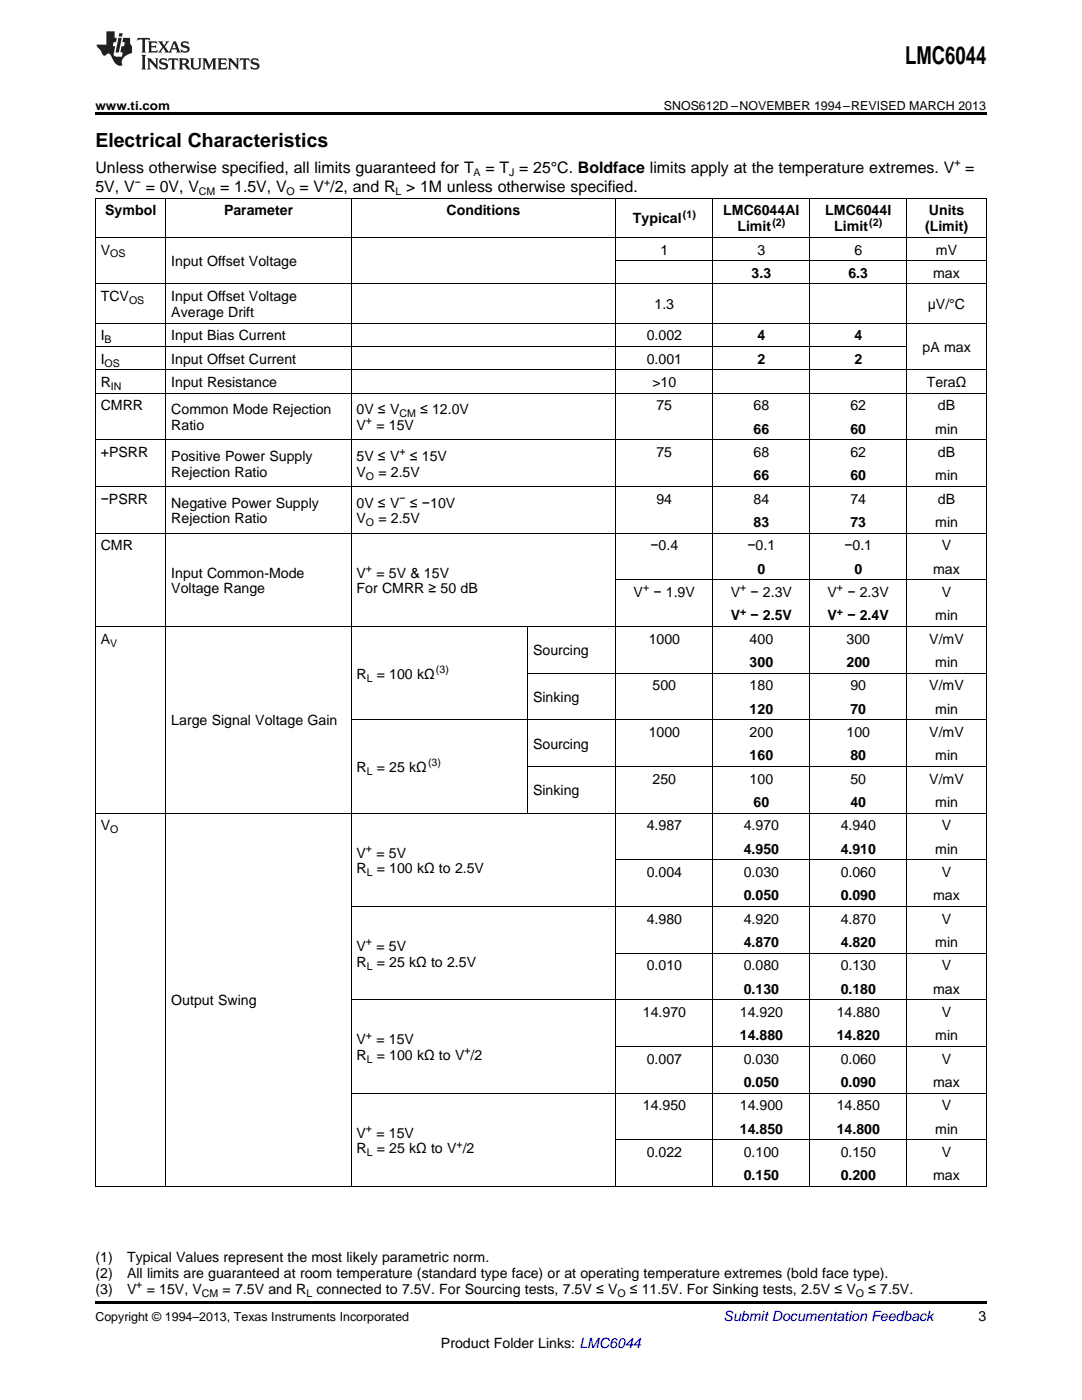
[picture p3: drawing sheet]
<svg xmlns="http://www.w3.org/2000/svg" width="216mm" height="279mm" viewBox="0 0 216 279" stroke-linecap="round" stroke-linejoin="round" font-family="sans-serif">
<defs><g id="words">
<text font-size="4.9" x="180.6" y="12.8">LMC6044</text>
<text font-size="3.9" x="19" y="29.3">Electrical Characteristics</text>
<g font-size="3.2">
<text x="19" y="34.4">Unless otherwise specified, all limits guaranteed for T</text>
<text x="96.9" y="34.4">= T = 25°C. Boldface limits apply at the temperature extremes. V =</text>
<text x="19" y="38.3">5V, V = 0V, V</text>
<text x="43.9" y="38.3">= 1.5V, V</text>
<text x="59.8" y="38.3">= V /2, and R &gt; 1M unless otherwise specified.</text>
</g>
<g font-size="2.8">
<text x="21" y="43">Symbol</text>
<text x="44.7" y="43">Parameter</text>
<text x="89.1" y="43">Conditions</text>
<text x="126.3" y="44.6">Typical</text>
<text x="144.3" y="43">LMC6044AI</text>
<text x="147.1" y="46.1">Limit</text>
<text x="164.7" y="43">LMC6044I</text>
<text x="166.5" y="46.1">Limit</text>
<text x="184.6" y="46.1">(Limit)</text>
<text x="185.3" y="43">Units</text>
<text x="20.1" y="50.8">V</text>
<text x="34.2" y="53.1">Input Offset Voltage</text>
<text x="131.8" y="50.8">1</text>
<text x="151.2" y="50.8">3</text>
<text x="170.5" y="50.8">6</text>
<text x="186.8" y="50.8">mV</text>
<text x="150" y="55.5">3.3</text>
<text x="169.3" y="55.5">6.3</text>
<text x="186.2" y="55.5">max</text>
<text x="20.1" y="60.1">TCV</text>
<text x="34.2" y="60.1">Input Offset Voltage</text>
<text x="34.2" y="63.3">Average Drift</text>
<text x="130.6" y="61.7">1.3</text>
<text x="185.1" y="61.7">μV/°C</text>
<text x="20.1" y="67.9">I</text>
<text x="34.2" y="67.9">Input Bias Current</text>
<text x="129" y="67.9">0.002</text>
<text x="151.2" y="67.9">4</text>
<text x="170.5" y="67.9">4</text>
<text x="184.1" y="70.3">pA max</text>
<text x="20.1" y="72.6">I</text>
<text x="20.1" y="77.3">R</text>
<text x="34.2" y="72.6">Input Offset Current</text>
<text x="34.2" y="77.3">Input Resistance</text>
<text x="129" y="72.6">0.001</text>
<text x="130.2" y="77.3">&gt;10</text>
<text x="151.2" y="72.6">2</text>
<text x="170.5" y="72.6">2</text>
<text x="184.9" y="77.3">TeraΩ</text>
<text x="20.1" y="81.9">CMRR</text>
<text x="34.2" y="82.7">Common Mode Rejection</text>
<text x="71.2" y="82.7">0V ≤ V</text>
<text x="83.8" y="82.7">≤ 12.0V</text>
<text x="131" y="81.9">75</text>
<text x="150.4" y="81.9">68</text>
<text x="169.7" y="81.9">62</text>
<text x="187.1" y="81.9">dB</text>
<text x="34.2" y="85.8">Ratio</text>
<text x="71.2" y="85.8">V</text>
<text x="75.1" y="85.8">= 15V</text>
<text x="150.4" y="86.6">66</text>
<text x="169.7" y="86.6">60</text>
<text x="186.6" y="86.6">min</text>
<text x="20.1" y="91.2">+PSRR</text>
<text x="34.2" y="92">Positive Power Supply</text>
<text x="34.2" y="95.1">Rejection Ratio</text>
<text x="71.2" y="92">5V ≤ V</text>
<text x="71.2" y="95.1">V</text>
<text x="75.5" y="95.1">= 2.5V</text>
<text x="81.8" y="92">≤ 15V</text>
<text x="131" y="91.2">75</text>
<text x="150.4" y="91.2">68</text>
<text x="150.4" y="95.9">66</text>
<text x="169.7" y="91.2">62</text>
<text x="169.7" y="95.9">60</text>
<text x="186.6" y="95.9">min</text>
<text x="187.1" y="91.2">dB</text>
<text x="20.1" y="100.5">−PSRR</text>
<text x="34.2" y="101.3">Negative Power Supply</text>
<text x="71.2" y="101.3">0V ≤ V</text>
<text x="81.8" y="101.3">≤ −10V</text>
<text x="131" y="100.5">94</text>
<text x="150.4" y="100.5">84</text>
<text x="169.7" y="100.5">74</text>
<text x="187.1" y="100.5">dB</text>
<text x="34.2" y="104.5">Rejection Ratio</text>
<text x="71.2" y="104.5">V</text>
<text x="75.5" y="104.5">= 2.5V</text>
<text x="150.4" y="105.2">83</text>
<text x="169.7" y="105.2">73</text>
<text x="186.6" y="105.2">min</text>
<text x="20.1" y="109.9">CMR</text>
<text x="129.8" y="109.9">−0.4</text>
<text x="149.2" y="109.9">−0.1</text>
<text x="168.5" y="109.9">−0.1</text>
<text x="187.9" y="109.9">V</text>
<text x="34.2" y="115.3">Input Common-Mode</text>
<text x="34.2" y="118.4">Voltage Range</text>
<text x="71.2" y="115.3">V</text>
<text x="71.2" y="118.4">For CMRR ≥ 50 dB</text>
<text x="75.1" y="115.3">= 5V &amp; 15V</text>
<text x="126.4" y="119.2">V</text>
<text x="130.4" y="119.2">− 1.9V</text>
<text x="145.8" y="119.2">V</text>
<text x="149.8" y="119.2">− 2.3V</text>
<text x="151.2" y="114.5">0</text>
<text x="165.1" y="119.2">V</text>
<text x="169.1" y="119.2">− 2.3V</text>
<text x="170.5" y="114.5">0</text>
<text x="186.2" y="114.5">max</text>
<text x="187.9" y="119.2">V</text>
<text x="145.8" y="123.8">V</text>
<text x="149.8" y="123.8">− 2.5V</text>
<text x="165.1" y="123.8">V</text>
<text x="169.1" y="123.8">− 2.4V</text>
<text x="186.6" y="123.8">min</text>
<text x="20.1" y="128.5">A</text>
<text x="106.4" y="130.8">Sourcing</text>
<text x="129.4" y="128.5">1000</text>
<text x="149.6" y="128.5">400</text>
<text x="168.9" y="128.5">300</text>
<text x="185.4" y="128.5">V/mV</text>
<text x="71.2" y="135.5">R</text>
<text x="75.2" y="135.5">= 100 kΩ</text>
<text x="130.2" y="137.8">500</text>
<text x="149.6" y="133.1">300</text>
<text x="149.6" y="137.8">180</text>
<text x="168.9" y="133.1">200</text>
<text x="169.7" y="137.8">90</text>
<text x="185.4" y="137.8">V/mV</text>
<text x="186.6" y="133.1">min</text>
<text x="106.4" y="140.1">Sinking</text>
<text x="149.6" y="142.5">120</text>
<text x="169.7" y="142.5">70</text>
<text x="186.6" y="142.5">min</text>
<text x="34.2" y="144.8">Large Signal Voltage Gain</text>
<text x="106.4" y="149.4">Sourcing</text>
<text x="129.4" y="147.1">1000</text>
<text x="149.6" y="147.1">200</text>
<text x="168.9" y="147.1">100</text>
<text x="185.4" y="147.1">V/mV</text>
<text x="71.2" y="154.1">R</text>
<text x="75.2" y="154.1">= 25 kΩ</text>
<text x="149.6" y="151.8">160</text>
<text x="169.7" y="151.8">80</text>
<text x="186.6" y="151.8">min</text>
<text x="106.4" y="158.8">Sinking</text>
<text x="130.2" y="156.4">250</text>
<text x="149.6" y="156.4">100</text>
<text x="150.4" y="161.1">60</text>
<text x="169.7" y="156.4">50</text>
<text x="169.7" y="161.1">40</text>
<text x="185.4" y="156.4">V/mV</text>
<text x="186.6" y="161.1">min</text>
<text x="20.1" y="165.7">V</text>
<text x="129" y="165.7">4.987</text>
<text x="148.4" y="165.7">4.970</text>
<text x="167.7" y="165.7">4.940</text>
<text x="187.9" y="165.7">V</text>
<text x="71.2" y="171.1">V</text>
<text x="75.1" y="171.1">= 5V</text>
<text x="148.4" y="170.4">4.950</text>
<text x="167.7" y="170.4">4.910</text>
<text x="186.6" y="170.4">min</text>
<text x="71.2" y="174.3">R</text>
<text x="75.2" y="174.3">= 100 kΩ to 2.5V</text>
<text x="129" y="175">0.004</text>
<text x="148.4" y="175">0.030</text>
<text x="148.4" y="179.7">0.050</text>
<text x="167.7" y="175">0.060</text>
<text x="167.7" y="179.7">0.090</text>
<text x="186.2" y="179.7">max</text>
<text x="187.9" y="175">V</text>
<text x="129" y="184.4">4.980</text>
<text x="148.4" y="184.4">4.920</text>
<text x="167.7" y="184.4">4.870</text>
<text x="187.9" y="184.4">V</text>
<text x="71.2" y="189.8">V</text>
<text x="75.1" y="189.8">= 5V</text>
<text x="148.4" y="189">4.870</text>
<text x="167.7" y="189">4.820</text>
<text x="186.6" y="189">min</text>
<text x="71.2" y="192.9">R</text>
<text x="75.2" y="192.9">= 25 kΩ to 2.5V</text>
<text x="129" y="193.7">0.010</text>
<text x="148.4" y="193.7">0.080</text>
<text x="167.7" y="193.7">0.130</text>
<text x="187.9" y="193.7">V</text>
<text x="34.2" y="200.7">Output Swing</text>
<text x="128.3" y="203">14.970</text>
<text x="147.6" y="203">14.920</text>
<text x="148.4" y="198.3">0.130</text>
<text x="167" y="203">14.880</text>
<text x="167.7" y="198.3">0.180</text>
<text x="186.2" y="198.3">max</text>
<text x="187.9" y="203">V</text>
<text x="71.2" y="208.4">V</text>
<text x="75.1" y="208.4">= 15V</text>
<text x="147.6" y="207.6">14.880</text>
<text x="167" y="207.6">14.820</text>
<text x="186.6" y="207.6">min</text>
<text x="71.2" y="211.6">R</text>
<text x="75.2" y="211.6">= 100 kΩ to V /2</text>
<text x="129" y="212.3">0.007</text>
<text x="148.4" y="212.3">0.030</text>
<text x="167.7" y="212.3">0.060</text>
<text x="187.9" y="212.3">V</text>
<text x="128.3" y="221.6">14.950</text>
<text x="147.6" y="221.6">14.900</text>
<text x="148.4" y="217">0.050</text>
<text x="167" y="221.6">14.850</text>
<text x="167.7" y="217">0.090</text>
<text x="186.2" y="217">max</text>
<text x="187.9" y="221.6">V</text>
<text x="71.2" y="227">V</text>
<text x="75.1" y="227">= 15V</text>
<text x="147.6" y="226.3">14.850</text>
<text x="167" y="226.3">14.800</text>
<text x="186.6" y="226.3">min</text>
<text x="71.2" y="230.2">R</text>
<text x="75.2" y="230.2">= 25 kΩ to V /2</text>
<text x="129" y="230.9">0.022</text>
<text x="148.4" y="230.9">0.100</text>
<text x="167.7" y="230.9">0.150</text>
<text x="187.9" y="230.9">V</text>
<text x="148.4" y="235.6">0.150</text>
<text x="167.7" y="235.6">0.200</text>
<text x="186.2" y="235.6">max</text>
<text x="19" y="251.9">(1)</text>
<text x="25.4" y="251.9">Typical Values represent the most likely parametric norm.</text>
<text x="19" y="255.1">(2)</text>
<text x="25.4" y="255.1">All limits are guaranteed at room temperature (standard type face) or at operating temperature extremes (bold face type).</text>
<text x="19" y="258.2">(3)</text>
<text x="25.4" y="258.2">V</text>
<text x="29.3" y="258.2">= 15V, V</text>
<text x="44.4" y="258.2">= 7.5V and R</text>
<text x="63.1" y="258.2">connected to 7.5V. For Sourcing tests, 7.5V ≤ V</text>
<text x="125.7" y="258.2">≤ 11.5V. For Sinking tests, 2.5V ≤ V</text>
<text x="173.2" y="258.2">≤ 7.5V.</text>
<text x="195.3" y="263.6">3</text>
<text x="88" y="269">Product Folder Links: LMC6044</text>
</g>
<text font-size="2.8" fill="#0000c8" x="144.4" y="263.6">Submit Documentation Feedback</text>
<g font-size="2.5">
<text x="19" y="21.9">www.ti.com</text>
<text x="132.5" y="21.9">SNOS612D –NOVEMBER 1994–REVISED MARCH 2013</text>
<text x="19" y="263.6">Copyright © 1994–2013, Texas Instruments Incorporated</text>
</g>
<g font-size="2.1">
<text x="94.5" y="35.1">A</text>
<text x="101.6" y="35.1">J</text>
<text x="190.4" y="33.2">+</text>
<text x="26.9" y="37">−</text>
<text x="39.7" y="38.9">CM</text>
<text x="57.2" y="38.9">O</text>
<text x="64.7" y="37">+</text>
<text x="78.9" y="38.9">L</text>
<text x="136.3" y="43.4">(1)</text>
<text x="154.1" y="45">(2)</text>
<text x="173.5" y="45">(2)</text>
<text x="22" y="51.4">OS</text>
<text x="25.8" y="60.7">OS</text>
<text x="20.9" y="68.5">B</text>
<text x="20.9" y="73.2">OS</text>
<text x="22.1" y="77.8">IN</text>
<text x="79.7" y="83.2">CM</text>
<text x="73" y="84.7">+</text>
<text x="73" y="95.7">O</text>
<text x="79.7" y="90.8">+</text>
<text x="79.7" y="100.2">−</text>
<text x="73" y="105">O</text>
<text x="73" y="114.1">+</text>
<text x="128.3" y="118">+</text>
<text x="147.7" y="118">+</text>
<text x="167" y="118">+</text>
<text x="147.7" y="122.7">+</text>
<text x="167" y="122.7">+</text>
<text x="22" y="129">V</text>
<text x="73.2" y="136">L</text>
<text x="87" y="134.3">(3)</text>
<text x="73.2" y="154.7">L</text>
<text x="85.4" y="153">(3)</text>
<text x="22" y="166.3">O</text>
<text x="73" y="170">+</text>
<text x="73.2" y="174.9">L</text>
<text x="73" y="188.6">+</text>
<text x="73.2" y="193.5">L</text>
<text x="73" y="207.3">+</text>
<text x="73.2" y="212.1">L</text>
<text x="92.7" y="210.4">+</text>
<text x="73" y="225.9">+</text>
<text x="73.2" y="230.8">L</text>
<text x="91.1" y="229.1">+</text>
<text x="27.2" y="257.1">+</text>
<text x="40.3" y="258.8">CM</text>
<text x="61.1" y="258.8">L</text>
<text x="123.2" y="258.8">O</text>
<text x="170.8" y="258.8">O</text>
</g>
</g></defs>
<path d="M19 22.5h177.8v.5h-177.8zM19 259.7h177.8v.5h-177.8z" fill="#000"/>
<g fill="none" stroke="#000" stroke-width=".2">
<path d="M19 39.5h177.8M19.1 39.6v197.3M33.1 39.6v197.3M70 39.6v197.3M122.9 39.6v197.3M142.2 39.6v197.3M161.6 39.6v197.3M180.9 39.6v197.3M196.8 39.6v197.3M19 56.7h177.8M19 47.4h177.8M122.9 52h73.9"/>
<path d="M19 78.5h177.8M19 73.8h177.8M19 69.2h161.9M19 64.5h177.8M19 97.1h177.8M19 87.8h177.8M19 106.4h177.8M122.9 115.7h73.9M19 125h177.8M105.3 125.1v37.2M105.3 134.4h91.5M70.1 143.7h126.7"/>
<path d="M105.3 153h91.5M19 162.3h177.8M122.9 171.6h73.9M70.1 199.5h126.7M70.1 180.9h126.7M122.9 190.2h73.9M70.1 218.2h126.7M122.9 208.9h73.9M19 236.8h177.8M122.9 227.5h73.9"/>
</g>
<g fill="#231f20">
<path d="M27.5 7.6l-.1 .5 .4-.2h.6v.1v2.1l-.2 .4h1l-.3-.4v-2.1l.1-.1h.5l.5 .2-.2-.5zM29.5 8.3l.2 .3v1.5l-.2 .4h1.8l.2-.6a1.04 1.04 0 0 1-1.3 .2v-.7h.6l.3 .2v-.6l-.3 .2h-.6v-.6l.8-.1 .4 .3-.2-.5zM31.5 8.3l.9 1.1-.9 1.1h.8l-.2-.2 .5-.7 .4 .7-.2 .2h1.5l-.1-.2 .1-.4h.9l.1 .4-.2 .2h1l-.3-.3-.7-1.9h-.5l-.9 2-.8-1 .9-1h-.8l.1 .3-.3 .5-.4-.6 .2-.2zM34.7 8.6l.4 1h-.7zM36.3 8.4a.63 .63 0 0 0-.2 .7 .63 .63 0 0 0 .6 .4l.6 .2 .1 .2a.75 .75 0 0 1-.7 .4 .75 .75 0 0 1-.6-.5l.1 .7 .1-.1a1.11 1.11 0 0 0 1.5-.6 1.13 1.13 0 0 0-1.2-.8l-.1-.4a1.04 1.04 0 0 1 1.2 .2l-.2-.5-.1 .1-.5-.2zM28.2 10.9l.2 .4v2.2l-.2 .4h1l-.3-.4v-2.2l.3-.4zM29.3 11.6l.3 .4v1.5l-.3 .4h.8l-.2-.4v-1.3l1.5 1.7v-1.9l.2-.4h-.7l.2 .4v.9l-1.1-1.3zM32 11.8a.62 .62 0 0 0-.2 .7 .62 .62 0 0 0 .6 .4l.6 .1 .1 .3a.76 .76 0 0 1-.7 .3 .76 .76 0 0 1-.6-.4l.1 .7 .1-.1a1.11 1.11 0 0 0 1.5-.6 1.13 1.13 0 0 0-1.2-.8l-.1-.4a1.04 1.04 0 0 1 1.2 .2l-.2-.6-.1 .1-.5-.1zM33.7 11.6l-.2 .6a.61 .61 0 0 1 .8-.3v1.6l-.2 .4h.9l-.2-.4v-1.6a.63 .63 0 0 1 .8 .3l-.2-.6zM35.6 11.6l.3 .4v1.5l-.3 .4h1l-.2-.2v-.8l.5 .2a.76 .76 0 0 0 1.2 .7l-1-1a.58 .58 0 0 0 .6-.5 .58 .58 0 0 0-.5-.6zM36.4 11.9h.1a.45 .45 0 0 1 .5 .1 .45 .45 0 0 1 .1 .5l-.7 .2zM37.9 11.6l.2 .2a2.17 2.17 0 0 0 .3 1.9 .99 .99 0 0 0 1.6-.6v-1.1l.2-.4h-.7l.2 .2a1.92 1.92 0 0 1-.2 1.8 .6 .6 0 0 1-.9-.5v-1.1l.2-.4zM40.4 11.6l.2 .4v1.5l-.2 .4h.7l-.2-.4v-1.4l.8 1.8 .8-1.8v1.4l-.2 .4h.9l-.2-.4v-1.5l.2-.4h-.8l-.6 1.5-.6-1.5zM43.4 11.6l.2 .4v1.5l-.2 .4h1.8l.2-.6a1.04 1.04 0 0 1-1.3 .1v-.6h.5l.4 .2v-.6l-.4 .2h-.5v-.7h.8l.3 .3-.1-.6zM45.5 11.6l.2 .4v1.5l-.2 .4h.7l-.2-.4v-1.3l1.5 1.7v-1.9l.2-.4h-.7l.2 .4v.9l-1.1-1.3zM47.9 11.6l-.1 .6a.61 .61 0 0 1 .8-.3v1.6l-.3 .4h1l-.3-.4 .1-1.6a.63 .63 0 0 1 .7 .3l-.1-.6zM50.2 11.8a.62 .62 0 0 0-.2 .7 .62 .62 0 0 0 .6 .4l.6 .1 .2 .3a.76 .76 0 0 1-.8 .3 .76 .76 0 0 1-.6-.4l.1 .7 .2-.1a1.11 1.11 0 0 0 1.5-.6 1.13 1.13 0 0 0-1.3-.8l-.1-.4a1.04 1.04 0 0 1 1.2 .2l-.1-.6-.2 .1-.5-.1z"/>
<path d="M21.2 6.3v2.6h-1.9l.1 .4 .7 .9a.91 .91 0 0 0 1 .8 .56 .56 0 0 1 .5-.3 .56 .56 0 0 1 .5 .3l.4 .8a1.53 1.53 0 0 0 1.9 1.2 1.54 1.54 0 0 1 1-2.1l.9-.3v-1.4a1.52 1.52 0 0 1-.3-1.6h-1.4l-.2 .8h.5l-.2 .8h-.4l-.2 1v.2l.4 .1-.2 .8a1.93 1.93 0 0 1-1.6-.3l.3-1.8h-.5l.2-.8h.4l.2-.8h-.4v-1.3zM23.6 7.6l-.6 2.9h.7l.6-2.9zM23.8 6.6l-.1 .7h.6l.2-.7z"/>
</g>
<use href="#words"/>
</svg>
